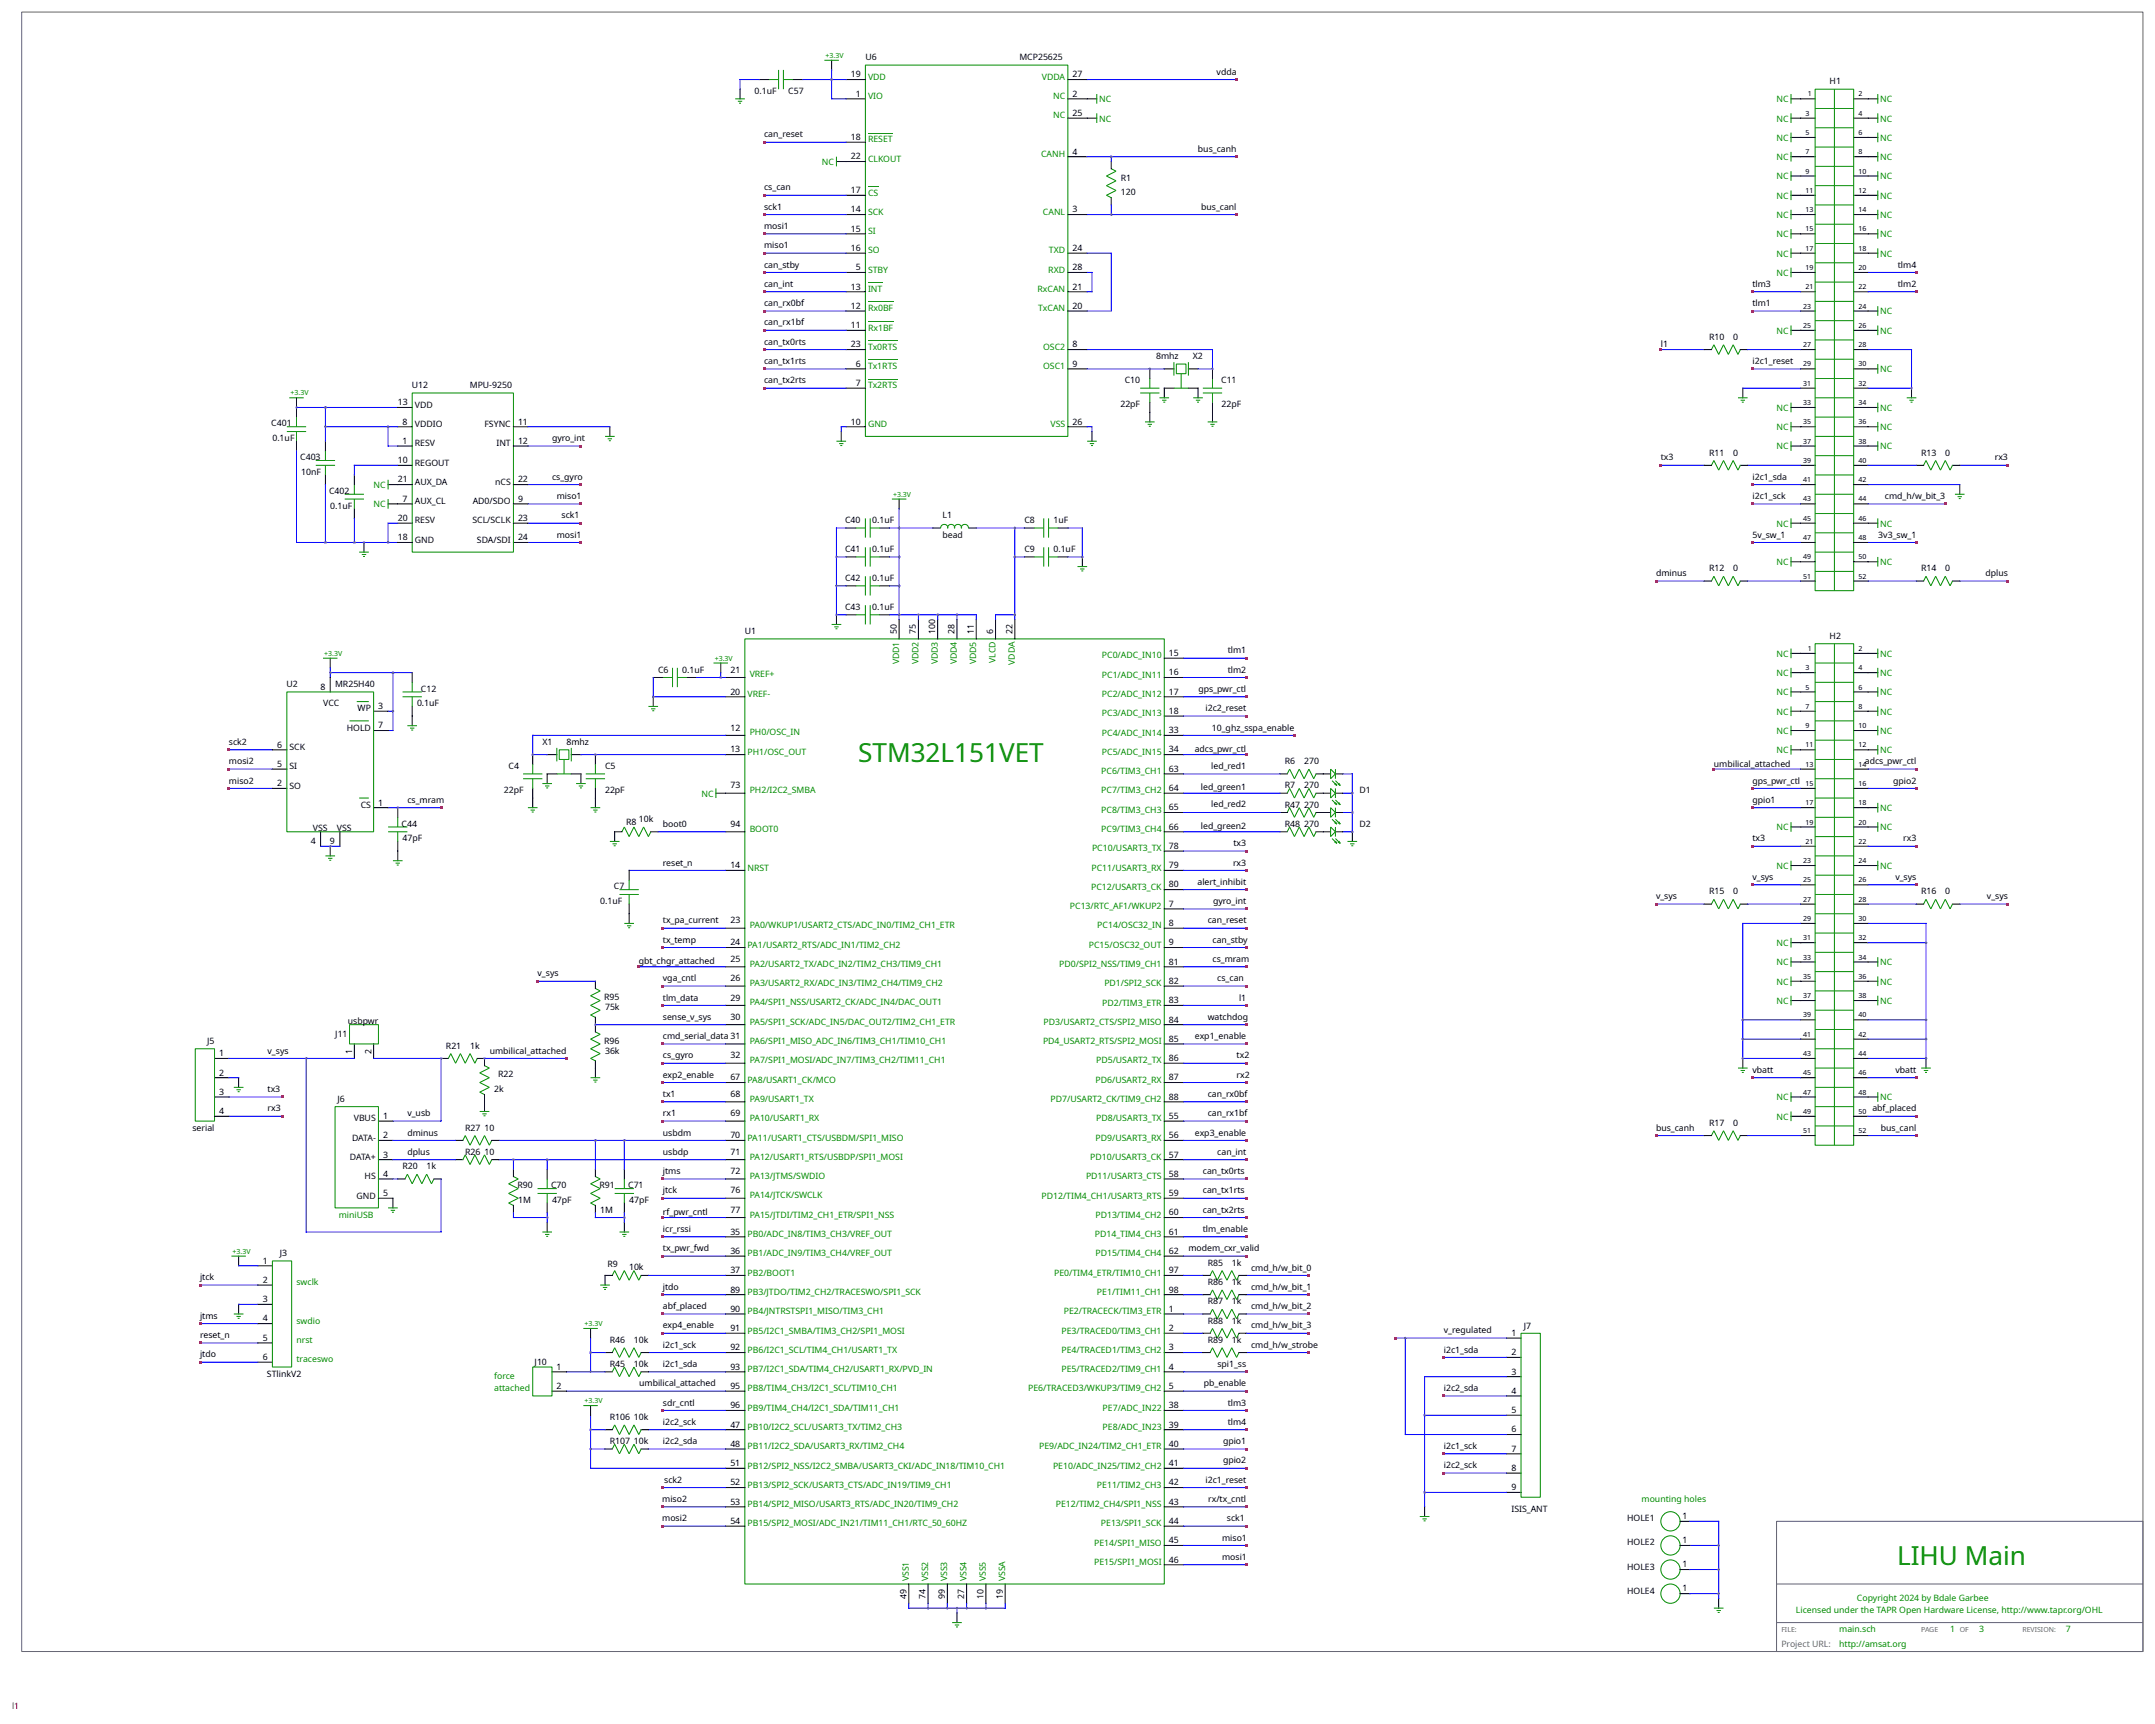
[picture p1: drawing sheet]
<svg xmlns="http://www.w3.org/2000/svg" width="1135mm" height="908mm" viewBox="0 0 1135 908" stroke-linecap="round" stroke-linejoin="round" font-family="sans-serif">
<defs><g id="words">
<g font-size="13.8" fill="#008b00">
<text x="452" y="401">STM32L151VET</text>
<text x="999" y="824">LIHU Main</text>
</g>
<g font-size="4.6">
<text x="456" y="32">U6</text>
<text x="537" y="32">MCP25625</text>
<text x="448" y="41">19</text>
<text x="565" y="41">27</text>
<text x="641" y="39">vdda</text>
<text x="964" y="44">H1</text>
<text x="398" y="50">0.1uF</text>
<text x="415" y="50">C57</text>
<text x="451" y="51">1</text>
<text x="565" y="51">2</text>
<text x="565" y="61">25</text>
<text x="403" y="72">can_reset</text>
<text x="448" y="74">18</text>
<text x="448" y="84">22</text>
<text x="565" y="81">4</text>
<text x="631" y="80">bus_canh</text>
<text x="591" y="95">R1</text>
<text x="403" y="100">cs_can</text>
<text x="448" y="102">17</text>
<text x="591" y="103">120</text>
<text x="403" y="110">sck1</text>
<text x="448" y="112">14</text>
<text x="565" y="112">3</text>
<text x="633" y="110">bus_canl</text>
<text x="403" y="121">mosi1</text>
<text x="448" y="122">15</text>
<text x="403" y="131">miso1</text>
<text x="448" y="132">16</text>
<text x="565" y="132">24</text>
<text x="403" y="141">can_stby</text>
<text x="451" y="142">5</text>
<text x="565" y="142">28</text>
<text x="1000" y="141">tlm4</text>
<text x="403" y="151">can_int</text>
<text x="448" y="153">13</text>
<text x="565" y="153">21</text>
<text x="923" y="151">tlm3</text>
<text x="1000" y="151">tlm2</text>
<text x="403" y="161">can_rx0bf</text>
<text x="923" y="161">tlm1</text>
<text x="448" y="163">12</text>
<text x="565" y="163">20</text>
<text x="403" y="171">can_rx1bf</text>
<text x="448" y="173">11</text>
<text x="900" y="179">R10</text>
<text x="913" y="179">0</text>
<text x="403" y="182">can_tx0rts</text>
<text x="448" y="183">23</text>
<text x="565" y="183">8</text>
<text x="875" y="183">l1</text>
<text x="403" y="192">can_tx1rts</text>
<text x="609" y="189">8mhz</text>
<text x="628" y="189">X2</text>
<text x="923" y="192">i2c1_reset</text>
<text x="451" y="193">6</text>
<text x="565" y="193">9</text>
<text x="403" y="202">can_tx2rts</text>
<text x="451" y="203">7</text>
<text x="593" y="202">C10</text>
<text x="643" y="202">C11</text>
<text x="217" y="205">U12</text>
<text x="248" y="205">MPU-9250</text>
<text x="210" y="213">13</text>
<text x="219" y="215">VDD</text>
<text x="590" y="215">22pF</text>
<text x="644" y="215">22pF</text>
<text x="143" y="225">C401</text>
<text x="212" y="224">8</text>
<text x="219" y="225">VDDIO</text>
<text x="255" y="225">FSYNC</text>
<text x="273" y="224">11</text>
<text x="448" y="224">10</text>
<text x="565" y="224">26</text>
<text x="144" y="232">0.1uF</text>
<text x="212" y="234">1</text>
<text x="273" y="234">12</text>
<text x="291" y="232">gyro_int</text>
<text x="219" y="235">RESV</text>
<text x="262" y="235">INT</text>
<text x="158" y="242">C403</text>
<text x="210" y="244">10</text>
<text x="219" y="245">REGOUT</text>
<text x="875" y="243">tx3</text>
<text x="900" y="240">R11</text>
<text x="913" y="240">0</text>
<text x="1012" y="240">R13</text>
<text x="1025" y="240">0</text>
<text x="1051" y="243">rx3</text>
<text x="159" y="250">10nF</text>
<text x="210" y="254">21</text>
<text x="219" y="255">AUX_DA</text>
<text x="261" y="255">nCS</text>
<text x="273" y="254">22</text>
<text x="291" y="253">cs_gyro</text>
<text x="923" y="253">i2c1_sda</text>
<text x="173" y="260">C402</text>
<text x="293" y="263">miso1</text>
<text x="923" y="263">i2c1_sck</text>
<text x="993" y="263">cmd_h/w_bit_3</text>
<text x="174" y="268">0.1uF</text>
<text x="212" y="264">7</text>
<text x="219" y="266">AUX_CL</text>
<text x="249" y="266">AD0/SDO</text>
<text x="273" y="264">9</text>
<text x="210" y="274">20</text>
<text x="219" y="276">RESV</text>
<text x="249" y="276">SCL/SCLK</text>
<text x="273" y="274">23</text>
<text x="296" y="273">sck1</text>
<text x="445" y="275">C40</text>
<text x="459" y="275">0.1uF</text>
<text x="497" y="273">L1</text>
<text x="540" y="276">C8</text>
<text x="555" y="276">1uF</text>
<text x="210" y="285">18</text>
<text x="219" y="286">GND</text>
<text x="251" y="286">SDA/SDI</text>
<text x="273" y="285">24</text>
<text x="293" y="283">mosi1</text>
<text x="497" y="283">bead</text>
<text x="923" y="283">5v_sw_1</text>
<text x="990" y="283">3v3_sw_1</text>
<text x="445" y="291">C41</text>
<text x="459" y="291">0.1uF</text>
<text x="540" y="291">C9</text>
<text x="555" y="291">0.1uF</text>
<text x="445" y="306">C42</text>
<text x="459" y="306">0.1uF</text>
<text x="872" y="304">dminus</text>
<text x="900" y="301">R12</text>
<text x="913" y="301">0</text>
<text x="1012" y="301">R14</text>
<text x="1025" y="301">0</text>
<text x="1046" y="304">dplus</text>
<text x="445" y="321">C43</text>
<text x="459" y="321">0.1uF</text>
<text x="392" y="334">U1</text>
<text x="472" y="334" transform="rotate(-90 472 334)">50</text>
<text x="483" y="334" transform="rotate(-90 483 334)">75</text>
<text x="493" y="334" transform="rotate(-90 493 334)">100</text>
<text x="503" y="334" transform="rotate(-90 503 334)">28</text>
<text x="513" y="334" transform="rotate(-90 513 334)">11</text>
<text x="523" y="334" transform="rotate(-90 523 334)">6</text>
<text x="533" y="334" transform="rotate(-90 533 334)">22</text>
<text x="964" y="337">H2</text>
<text x="616" y="346">15</text>
<text x="647" y="344">tlm1</text>
<text x="347" y="354">C6</text>
<text x="359" y="354">0.1uF</text>
<text x="385" y="354">21</text>
<text x="616" y="356">16</text>
<text x="647" y="354">tlm2</text>
<text x="151" y="362">U2</text>
<text x="169" y="363">8</text>
<text x="177" y="362">MR25H40</text>
<text x="222" y="364">C12</text>
<text x="385" y="366">20</text>
<text x="616" y="366">17</text>
<text x="631" y="364">gps_pwr_ctl</text>
<text x="170" y="372">VCC</text>
<text x="188" y="375">WP</text>
<text x="199" y="374">3</text>
<text x="220" y="372">0.1uF</text>
<text x="616" y="376">18</text>
<text x="635" y="375">i2c2_reset</text>
<text x="199" y="384">7</text>
<text x="183" y="385">HOLD</text>
<text x="385" y="385">12</text>
<text x="616" y="386">33</text>
<text x="638" y="385">10_ghz_sspa_enable</text>
<text x="121" y="392">sck2</text>
<text x="146" y="394">6</text>
<text x="153" y="395">SCK</text>
<text x="286" y="392">X1</text>
<text x="298" y="392">8mhz</text>
<text x="385" y="396">13</text>
<text x="616" y="396">34</text>
<text x="629" y="396">adcs_pwr_ctl</text>
<text x="121" y="403">mosi2</text>
<text x="146" y="404">5</text>
<text x="153" y="405">SI</text>
<text x="268" y="405">C4</text>
<text x="319" y="405">C5</text>
<text x="616" y="407">63</text>
<text x="638" y="405">led_red1</text>
<text x="677" y="403">R6</text>
<text x="687" y="403">270</text>
<text x="903" y="404">umbilical_attached</text>
<text x="983" y="403">adcs_pwr_ctl</text>
<text x="121" y="413">miso2</text>
<text x="923" y="413">gps_pwr_ctl</text>
<text x="997" y="413">gpio2</text>
<text x="146" y="414">2</text>
<text x="153" y="415">SO</text>
<text x="265" y="418">22pF</text>
<text x="319" y="418">22pF</text>
<text x="385" y="415">73</text>
<text x="616" y="417">64</text>
<text x="633" y="416">led_green1</text>
<text x="677" y="415">R7</text>
<text x="687" y="415">270</text>
<text x="716" y="418">D1</text>
<text x="190" y="426">CS</text>
<text x="199" y="424">1</text>
<text x="215" y="423">cs_mram</text>
<text x="638" y="425">led_red2</text>
<text x="677" y="425">R47 270</text>
<text x="923" y="423">gpio1</text>
<text x="616" y="427">65</text>
<text x="165" y="438">VSS</text>
<text x="178" y="438">VSS</text>
<text x="212" y="435">C44</text>
<text x="330" y="435">R8</text>
<text x="337" y="433">10k</text>
<text x="349" y="436">boot0</text>
<text x="385" y="436">94</text>
<text x="616" y="437">66</text>
<text x="633" y="437">led_green2</text>
<text x="677" y="436">R48 270</text>
<text x="716" y="435">D2</text>
<text x="212" y="443">47pF</text>
<text x="923" y="443">tx3</text>
<text x="1003" y="443">rx3</text>
<text x="164" y="444">4</text>
<text x="174" y="444">9</text>
<text x="616" y="447">78</text>
<text x="650" y="446">tx3</text>
<text x="349" y="456">reset_n</text>
<text x="650" y="456">rx3</text>
<text x="385" y="457">14</text>
<text x="616" y="457">79</text>
<text x="616" y="467">80</text>
<text x="631" y="466">alert_inhibit</text>
<text x="923" y="464">v_sys</text>
<text x="999" y="464">v_sys</text>
<text x="323" y="468">C7</text>
<text x="872" y="474">v_sys</text>
<text x="900" y="471">R15</text>
<text x="913" y="471">0</text>
<text x="1012" y="471">R16</text>
<text x="1025" y="471">0</text>
<text x="1047" y="474">v_sys</text>
<text x="316" y="476">0.1uF</text>
<text x="616" y="478">7</text>
<text x="639" y="476">gyro_int</text>
<text x="349" y="486">tx_pa_current</text>
<text x="385" y="486">23</text>
<text x="616" y="488">8</text>
<text x="636" y="486">can_reset</text>
<text x="349" y="497">tx_temp</text>
<text x="385" y="498">24</text>
<text x="616" y="498">9</text>
<text x="639" y="497">can_stby</text>
<text x="337" y="508">gbt_chgr_attached</text>
<text x="385" y="507">25</text>
<text x="616" y="508">81</text>
<text x="639" y="507">cs_mram</text>
<text x="283" y="514">v_sys</text>
<text x="349" y="517">vga_cntl</text>
<text x="385" y="517">26</text>
<text x="616" y="518">82</text>
<text x="641" y="517">cs_can</text>
<text x="318" y="527">R95</text>
<text x="349" y="527">tlm_data</text>
<text x="385" y="527">29</text>
<text x="653" y="527">l1</text>
<text x="319" y="532">75k</text>
<text x="616" y="528">83</text>
<text x="183" y="540">usbpwr</text>
<text x="349" y="537">sense_v_sys</text>
<text x="385" y="537">30</text>
<text x="616" y="539">84</text>
<text x="636" y="537">watchdog</text>
<text x="109" y="550">J5</text>
<text x="177" y="546">J11</text>
<text x="318" y="550">R96</text>
<text x="349" y="547">cmd_serial_data 31</text>
<text x="616" y="549">85</text>
<text x="630" y="547">exp1_enable</text>
<text x="115" y="556">1</text>
<text x="141" y="555">v_sys</text>
<text x="186" y="555" transform="rotate(-90 186 555)">1</text>
<text x="196" y="555" transform="rotate(-90 196 555)">2</text>
<text x="235" y="552">R21</text>
<text x="248" y="552">1k</text>
<text x="258" y="555">umbilical_attached</text>
<text x="319" y="555">36k</text>
<text x="349" y="558">cs_gyro</text>
<text x="385" y="558">32</text>
<text x="652" y="558">tx2</text>
<text x="616" y="559">86</text>
<text x="115" y="567">2</text>
<text x="262" y="568">R22</text>
<text x="349" y="568">exp2_enable</text>
<text x="385" y="569">67</text>
<text x="616" y="569">87</text>
<text x="652" y="568">rx2</text>
<text x="923" y="565">vbatt</text>
<text x="999" y="565">vbatt</text>
<text x="141" y="575">tx3</text>
<text x="260" y="575">2k</text>
<text x="115" y="577">3</text>
<text x="178" y="580">J6</text>
<text x="349" y="578">tx1</text>
<text x="385" y="578">68</text>
<text x="616" y="579">88</text>
<text x="636" y="578">can_rx0bf</text>
<text x="115" y="587">4</text>
<text x="141" y="585">rx3</text>
<text x="986" y="585">abf_placed</text>
<text x="186" y="591">VBUS</text>
<text x="202" y="589">1</text>
<text x="215" y="588">v_usb</text>
<text x="349" y="588">rx1</text>
<text x="385" y="588">69</text>
<text x="616" y="589">55</text>
<text x="636" y="588">can_rx1bf</text>
<text x="900" y="593">R17</text>
<text x="913" y="593">0</text>
<text x="101" y="596">serial</text>
<text x="202" y="600">2</text>
<text x="215" y="598">dminus</text>
<text x="245" y="596">R27 10</text>
<text x="349" y="598">usbdm</text>
<text x="385" y="600">70</text>
<text x="616" y="600">56</text>
<text x="630" y="598">exp3_enable</text>
<text x="872" y="596">bus_canh</text>
<text x="991" y="596">bus_canl</text>
<text x="185" y="601">DATA-</text>
<text x="184" y="611">DATA+</text>
<text x="202" y="610">3</text>
<text x="215" y="608">dplus</text>
<text x="245" y="608">R26 10</text>
<text x="349" y="608">usbdp</text>
<text x="385" y="608">71</text>
<text x="616" y="610">57</text>
<text x="641" y="608">can_int</text>
<text x="212" y="616">R20</text>
<text x="225" y="616">1k</text>
<text x="192" y="621">HS</text>
<text x="202" y="620">4</text>
<text x="349" y="618">jtms</text>
<text x="385" y="618">72</text>
<text x="616" y="620">58</text>
<text x="634" y="618">can_tx0rts</text>
<text x="273" y="626">R90</text>
<text x="290" y="626">C70</text>
<text x="316" y="626">R91</text>
<text x="331" y="626">C71</text>
<text x="349" y="629">jtck</text>
<text x="385" y="629">76</text>
<text x="634" y="629">can_tx1rts</text>
<text x="188" y="631">GND</text>
<text x="202" y="630">5</text>
<text x="273" y="634">1M</text>
<text x="291" y="634">47pF</text>
<text x="331" y="634">47pF</text>
<text x="616" y="630">59</text>
<text x="316" y="639">1M</text>
<text x="349" y="640">rf_pwr_cntl</text>
<text x="385" y="639">77</text>
<text x="616" y="640">60</text>
<text x="634" y="639">can_tx2rts</text>
<text x="349" y="649">icr_rssi</text>
<text x="385" y="650">35</text>
<text x="616" y="650">61</text>
<text x="634" y="649">tlm_enable</text>
<text x="349" y="659">tx_pwr_fwd</text>
<text x="626" y="659">modem_cxr_valid</text>
<text x="138" y="666">1</text>
<text x="147" y="662">J3</text>
<text x="385" y="661">36</text>
<text x="616" y="661">62</text>
<text x="320" y="667">R9</text>
<text x="331" y="669">10k</text>
<text x="385" y="671">37</text>
<text x="616" y="671">97</text>
<text x="636" y="667">R85</text>
<text x="649" y="667">1k</text>
<text x="659" y="669">cmd_h/w_bit_0</text>
<text x="105" y="674">jtck</text>
<text x="138" y="676">2</text>
<text x="636" y="677">R86</text>
<text x="649" y="677">1k</text>
<text x="349" y="679">jtdo</text>
<text x="385" y="681">89</text>
<text x="616" y="681">98</text>
<text x="659" y="679">cmd_h/w_bit_1</text>
<text x="138" y="686">3</text>
<text x="349" y="690">abf_placed</text>
<text x="636" y="687">R87</text>
<text x="649" y="687">1k</text>
<text x="659" y="690">cmd_h/w_bit_2</text>
<text x="105" y="695">jtms</text>
<text x="385" y="691">90</text>
<text x="616" y="691">1</text>
<text x="138" y="696">4</text>
<text x="349" y="700">exp4_enable</text>
<text x="385" y="701">91</text>
<text x="616" y="701">2</text>
<text x="636" y="697">R88</text>
<text x="649" y="697">1k</text>
<text x="659" y="700">cmd_h/w_bit_3</text>
<text x="803" y="700">J7</text>
<text x="105" y="705">reset_n</text>
<text x="138" y="706">5</text>
<text x="321" y="707">R46</text>
<text x="334" y="707">10k</text>
<text x="636" y="707">R89</text>
<text x="649" y="707">1k</text>
<text x="761" y="702">v_regulated</text>
<text x="796" y="704">1</text>
<text x="349" y="710">i2c1_sck</text>
<text x="385" y="711">92</text>
<text x="616" y="711">3</text>
<text x="659" y="710">cmd_h/w_strobe</text>
<text x="761" y="712">i2c1_sda</text>
<text x="796" y="714">2</text>
<text x="105" y="715">jtdo</text>
<text x="138" y="716">6</text>
<text x="282" y="719">J10</text>
<text x="141" y="725">STlinkV2</text>
<text x="293" y="721">1</text>
<text x="321" y="720">R45</text>
<text x="334" y="720">10k</text>
<text x="349" y="720">i2c1_sda</text>
<text x="385" y="721">93</text>
<text x="616" y="721">4</text>
<text x="641" y="720">spi1_ss</text>
<text x="796" y="724">3</text>
<text x="293" y="732">2</text>
<text x="337" y="730">umbilical_attached</text>
<text x="385" y="732">95</text>
<text x="616" y="732">5</text>
<text x="634" y="730">pb_enable</text>
<text x="761" y="733">i2c2_sda</text>
<text x="796" y="734">4</text>
<text x="349" y="740">sdr_cntl</text>
<text x="385" y="742">96</text>
<text x="616" y="742">38</text>
<text x="647" y="740">tlm3</text>
<text x="321" y="748">R106 10k</text>
<text x="796" y="744">5</text>
<text x="349" y="751">i2c2_sck</text>
<text x="385" y="752">47</text>
<text x="616" y="752">39</text>
<text x="647" y="751">tlm4</text>
<text x="796" y="755">6</text>
<text x="321" y="761">R107 10k</text>
<text x="349" y="761">i2c2_sda</text>
<text x="644" y="761">gpio1</text>
<text x="385" y="762">48</text>
<text x="616" y="762">40</text>
<text x="761" y="763">i2c1_sck</text>
<text x="796" y="765">7</text>
<text x="385" y="772">51</text>
<text x="616" y="772">41</text>
<text x="644" y="771">gpio2</text>
<text x="761" y="773">i2c2_sck</text>
<text x="796" y="775">8</text>
<text x="350" y="781">sck2</text>
<text x="385" y="782">52</text>
<text x="616" y="782">42</text>
<text x="635" y="781">i2c1_reset</text>
<text x="796" y="785">9</text>
<text x="349" y="791">miso2</text>
<text x="637" y="791">rx/tx_cntl</text>
<text x="385" y="793">53</text>
<text x="616" y="793">43</text>
<text x="796" y="796">ISIS_ANT</text>
<text x="349" y="801">mosi2</text>
<text x="385" y="803">54</text>
<text x="616" y="803">44</text>
<text x="646" y="801">sck1</text>
<text x="857" y="801">HOLE1</text>
<text x="886" y="800">1</text>
<text x="616" y="813">45</text>
<text x="644" y="812">miso1</text>
<text x="857" y="814">HOLE2</text>
<text x="886" y="813">1</text>
<text x="644" y="822">mosi1</text>
<text x="616" y="823">46</text>
<text x="857" y="827">HOLE3</text>
<text x="886" y="825">1</text>
<text x="857" y="839">HOLE4</text>
<text x="886" y="838">1</text>
<text x="478" y="842" transform="rotate(-90 478 842)">49</text>
<text x="488" y="842" transform="rotate(-90 488 842)">74</text>
<text x="498" y="842" transform="rotate(-90 498 842)">99</text>
<text x="508" y="842" transform="rotate(-90 508 842)">27</text>
<text x="518" y="842" transform="rotate(-90 518 842)">10</text>
<text x="528" y="842" transform="rotate(-90 528 842)">19</text>
</g>
<g font-size="4.6" fill="#008b00">
<text x="457" y="42">VDD</text>
<text x="549" y="42">VDDA</text>
<text x="457" y="52">VIO</text>
<text x="555" y="52">NC</text>
<text x="579" y="54">NC</text>
<text x="936" y="54">NC</text>
<text x="991" y="54">NC</text>
<text x="555" y="62">NC</text>
<text x="579" y="64">NC</text>
<text x="936" y="64">NC</text>
<text x="991" y="64">NC</text>
<text x="457" y="75">RESET</text>
<text x="936" y="74">NC</text>
<text x="991" y="74">NC</text>
<text x="549" y="83">CANH</text>
<text x="433" y="87">NC</text>
<text x="457" y="85">CLKOUT</text>
<text x="936" y="84">NC</text>
<text x="991" y="84">NC</text>
<text x="936" y="94">NC</text>
<text x="991" y="94">NC</text>
<text x="457" y="103">CS</text>
<text x="936" y="105">NC</text>
<text x="991" y="105">NC</text>
<text x="457" y="113">SCK</text>
<text x="550" y="113">CANL</text>
<text x="936" y="115">NC</text>
<text x="991" y="115">NC</text>
<text x="457" y="123">SI</text>
<text x="936" y="125">NC</text>
<text x="991" y="125">NC</text>
<text x="457" y="133">SO</text>
<text x="553" y="133">TXD</text>
<text x="936" y="135">NC</text>
<text x="991" y="135">NC</text>
<text x="457" y="144">STBY</text>
<text x="552" y="144">RXD</text>
<text x="936" y="145">NC</text>
<text x="457" y="154">INT</text>
<text x="547" y="154">RxCAN</text>
<text x="457" y="164">Rx0BF</text>
<text x="547" y="164">TxCAN</text>
<text x="991" y="166">NC</text>
<text x="457" y="174">Rx1BF</text>
<text x="936" y="176">NC</text>
<text x="991" y="176">NC</text>
<text x="457" y="184">Tx0RTS</text>
<text x="550" y="184">OSC2</text>
<text x="457" y="194">Tx1RTS</text>
<text x="550" y="194">OSC1</text>
<text x="991" y="196">NC</text>
<text x="457" y="205">Tx2RTS</text>
<text x="936" y="216">NC</text>
<text x="991" y="216">NC</text>
<text x="457" y="225">GND</text>
<text x="553" y="225">VSS</text>
<text x="936" y="227">NC</text>
<text x="991" y="227">NC</text>
<text x="936" y="237">NC</text>
<text x="991" y="237">NC</text>
<text x="197" y="257">NC</text>
<text x="197" y="267">NC</text>
<text x="936" y="277">NC</text>
<text x="991" y="277">NC</text>
<text x="936" y="298">NC</text>
<text x="991" y="298">NC</text>
<text x="581" y="347">PC0/ADC_IN10</text>
<text x="936" y="346">NC</text>
<text x="991" y="346">NC</text>
<text x="474" y="350" transform="rotate(-90 474 350)">VDD1</text>
<text x="484" y="350" transform="rotate(-90 484 350)">VDD2</text>
<text x="494" y="350" transform="rotate(-90 494 350)">VDD3</text>
<text x="504" y="350" transform="rotate(-90 504 350)">VDD4</text>
<text x="514" y="350" transform="rotate(-90 514 350)">VDD5</text>
<text x="525" y="349" transform="rotate(-90 525 349)">VLCD</text>
<text x="535" y="350" transform="rotate(-90 535 350)">VDDA</text>
<text x="395" y="357">VREF+</text>
<text x="581" y="357">PC1/ADC_IN11</text>
<text x="936" y="356">NC</text>
<text x="991" y="356">NC</text>
<text x="394" y="367">VREF-</text>
<text x="581" y="367">PC2/ADC_IN12</text>
<text x="936" y="366">NC</text>
<text x="991" y="366">NC</text>
<text x="581" y="377">PC3/ADC_IN13</text>
<text x="936" y="376">NC</text>
<text x="991" y="376">NC</text>
<text x="395" y="387">PH0/OSC_IN</text>
<text x="581" y="387">PC4/ADC_IN14</text>
<text x="936" y="387">NC</text>
<text x="991" y="387">NC</text>
<text x="394" y="398">PH1/OSC_OUT</text>
<text x="581" y="398">PC5/ADC_IN15</text>
<text x="936" y="397">NC</text>
<text x="991" y="397">NC</text>
<text x="580" y="408">PC6/TIM3_CH1</text>
<text x="370" y="420">NC</text>
<text x="395" y="418">PH2/I2C2_SMBA</text>
<text x="580" y="418">PC7/TIM3_CH2</text>
<text x="580" y="428">PC8/TIM3_CH3</text>
<text x="991" y="427">NC</text>
<text x="936" y="437">NC</text>
<text x="991" y="437">NC</text>
<text x="395" y="438">BOOT0</text>
<text x="580" y="438">PC9/TIM3_CH4</text>
<text x="575" y="448">PC10/USART3_TX</text>
<text x="394" y="459">NRST</text>
<text x="575" y="459">PC11/USART3_RX</text>
<text x="936" y="458">NC</text>
<text x="991" y="458">NC</text>
<text x="575" y="469">PC12/USART3_CK</text>
<text x="564" y="479">PC13/RTC_AF1/WKUP2</text>
<text x="395" y="489">PA0/WKUP1/USART2_CTS/ADC_IN0/TIM2_CH1_ETR</text>
<text x="578" y="489">PC14/OSC32_IN</text>
<text x="394" y="499">PA1/USART2_RTS/ADC_IN1/TIM2_CH2</text>
<text x="574" y="499">PC15/OSC32_OUT</text>
<text x="936" y="498">NC</text>
<text x="395" y="509">PA2/USART2_TX/ADC_IN2/TIM2_CH3/TIM9_CH1</text>
<text x="558" y="509">PD0/SPI2_NSS/TIM9_CH1</text>
<text x="936" y="509">NC</text>
<text x="991" y="509">NC</text>
<text x="395" y="519">PA3/USART2_RX/ADC_IN3/TIM2_CH4/TIM9_CH2</text>
<text x="582" y="520">PD1/SPI2_SCK</text>
<text x="936" y="519">NC</text>
<text x="991" y="519">NC</text>
<text x="395" y="530">PA4/SPI1_NSS/USART2_CK/ADC_IN4/DAC_OUT1</text>
<text x="581" y="530">PD2/TIM3_ETR</text>
<text x="936" y="529">NC</text>
<text x="991" y="529">NC</text>
<text x="395" y="540">PA5/SPI1_SCK/ADC_IN5/DAC_OUT2/TIM2_CH1_ETR</text>
<text x="550" y="540">PD3/USART2_CTS/SPI2_MISO</text>
<text x="395" y="550">PA6/SPI1_MISO_ADC_IN6/TIM3_CH1/TIM10_CH1</text>
<text x="550" y="550">PD4_USART2_RTS/SPI2_MOSI</text>
<text x="395" y="560">PA7/SPI1_MOSI/ADC_IN7/TIM3_CH2/TIM11_CH1</text>
<text x="578" y="560">PD5/USART2_TX</text>
<text x="394" y="570">PA8/USART1_CK/MCO</text>
<text x="577" y="570">PD6/USART2_RX</text>
<text x="395" y="580">PA9/USART1_TX</text>
<text x="553" y="581">PD7/USART2_CK/TIM9_CH2</text>
<text x="936" y="580">NC</text>
<text x="991" y="580">NC</text>
<text x="395" y="591">PA10/USART1_RX</text>
<text x="578" y="591">PD8/USART3_TX</text>
<text x="936" y="590">NC</text>
<text x="394" y="601">PA11/USART1_CTS/USBDM/SPI1_MISO</text>
<text x="577" y="601">PD9/USART3_RX</text>
<text x="395" y="611">PA12/USART1_RTS/USBDP/SPI1_MOSI</text>
<text x="574" y="611">PD10/USART3_CK</text>
<text x="395" y="621">PA13/JTMS/SWDIO</text>
<text x="572" y="621">PD11/USART3_CTS</text>
<text x="395" y="631">PA14/JTCK/SWCLK</text>
<text x="549" y="631">PD12/TIM4_CH1/USART3_RTS</text>
<text x="178" y="641">miniUSB</text>
<text x="395" y="641">PA15/JTDI/TIM2_CH1_ETR/SPI1_NSS</text>
<text x="577" y="641">PD13/TIM4_CH2</text>
<text x="394" y="652">PB0/ADC_IN8/TIM3_CH3/VREF_OUT</text>
<text x="577" y="652">PD14_TIM4_CH3</text>
<text x="394" y="662">PB1/ADC_IN9/TIM3_CH4/VREF_OUT</text>
<text x="577" y="662">PD15/TIM4_CH4</text>
<text x="394" y="672">PB2/BOOT1</text>
<text x="555" y="672">PE0/TIM4_ETR/TIM10_CH1</text>
<text x="156" y="677">swclk</text>
<text x="394" y="682">PB3/JTDO/TIM2_CH2/TRACESWO/SPI1_SCK</text>
<text x="578" y="682">PE1/TIM11_CH1</text>
<text x="394" y="692">PB4/JNTRSTSPI1_MISO/TIM3_CH1</text>
<text x="560" y="692">PE2/TRACECK/TIM3_ETR</text>
<text x="156" y="697">swdio</text>
<text x="156" y="707">nrst</text>
<text x="394" y="702">PB5/I2C1_SMBA/TIM3_CH2/SPI1_MOSI</text>
<text x="559" y="702">PE3/TRACED0/TIM3_CH1</text>
<text x="394" y="713">PB6/I2C1_SCL/TIM4_CH1/USART1_TX</text>
<text x="559" y="713">PE4/TRACED1/TIM3_CH2</text>
<text x="156" y="718">traceswo</text>
<text x="394" y="723">PB7/I2C1_SDA/TIM4_CH2/USART1_RX/PVD_IN</text>
<text x="559" y="723">PE5/TRACED2/TIM9_CH1</text>
<text x="260" y="727">force</text>
<text x="260" y="733">attached</text>
<text x="394" y="733">PB8/TIM4_CH3/I2C1_SCL/TIM10_CH1</text>
<text x="542" y="733">PE6/TRACED3/WKUP3/TIM9_CH2</text>
<text x="394" y="743">PB9/TIM4_CH4/I2C1_SDA/TIM11_CH1</text>
<text x="581" y="743">PE7/ADC_IN22</text>
<text x="394" y="753">PB10/I2C2_SCL/USART3_TX/TIM2_CH3</text>
<text x="581" y="753">PE8/ADC_IN23</text>
<text x="394" y="763">PB11/I2C2_SDA/USART3_RX/TIM2_CH4</text>
<text x="547" y="763">PE9/ADC_IN24/TIM2_CH1_ETR</text>
<text x="394" y="774">PB12/SPI2_NSS/I2C2_SMBA/USART3_CKI/ADC_IN18/TIM10_CH1</text>
<text x="555" y="774">PE10/ADC_IN25/TIM2_CH2</text>
<text x="394" y="784">PB13/SPI2_SCK/USART3_CTS/ADC_IN19/TIM9_CH1</text>
<text x="578" y="784">PE11/TIM2_CH3</text>
<text x="865" y="791">mounting holes</text>
<text x="394" y="794">PB14/SPI2_MISO/USART3_RTS/ADC_IN20/TIM9_CH2</text>
<text x="556" y="794">PE12/TIM2_CH4/SPI1_NSS</text>
<text x="394" y="804">PB15/SPI2_MOSI/ADC_IN21/TIM11_CH1/RTC_50_60HZ</text>
<text x="580" y="804">PE13/SPI1_SCK</text>
<text x="576" y="814">PE14/SPI1_MISO</text>
<text x="576" y="824">PE15/SPI1_MOSI</text>
<text x="479" y="833" transform="rotate(-90 479 833)">VSS1</text>
<text x="489" y="833" transform="rotate(-90 489 833)">VSS2</text>
<text x="499" y="833" transform="rotate(-90 499 833)">VSS3</text>
<text x="509" y="833" transform="rotate(-90 509 833)">VSS4</text>
<text x="519" y="833" transform="rotate(-90 519 833)">VSS5</text>
<text x="530" y="833" transform="rotate(-90 530 833)">VSSA</text>
<text x="978" y="843">Copyright 2024 by Bdale Garbee</text>
<text x="946" y="850">Licensed under the TAPR Open Hardware License, http://www.tapr.org/OHL</text>
<text x="969" y="860">main.sch</text>
<text x="1027" y="860">1</text>
<text x="1043" y="860">3</text>
<text x="1088" y="860">7</text>
<text x="969" y="867">http://amsat.org</text>
</g>
<text font-size="4.6" fill="#666" x="939" y="867">Project URL:</text>
<text font-size="4.6" fill="#f00" x="6" y="900">l1</text>
<g font-size="3.7" fill="#008b00">
<text x="435" y="30">+3.3V</text>
<text x="153" y="208">+3.3V</text>
<text x="471" y="262">+3.3V</text>
<text x="171" y="345">+3.3V</text>
<text x="377" y="348">+3.3V</text>
<text x="123" y="660">+3.3V</text>
<text x="308" y="698">+3.3V</text>
<text x="308" y="739">+3.3V</text>
</g>
<g font-size="3.7">
<text x="952" y="51">1</text>
<text x="979" y="51">2</text>
<text x="951" y="61">3</text>
<text x="979" y="61">4</text>
<text x="951" y="71">5</text>
<text x="979" y="71">6</text>
<text x="951" y="81">7</text>
<text x="979" y="81">8</text>
<text x="951" y="91">9</text>
<text x="979" y="91">10</text>
<text x="951" y="102">11</text>
<text x="979" y="102">12</text>
<text x="951" y="112">13</text>
<text x="979" y="112">14</text>
<text x="951" y="122">15</text>
<text x="979" y="122">16</text>
<text x="951" y="132">17</text>
<text x="979" y="132">18</text>
<text x="951" y="142">19</text>
<text x="979" y="142">20</text>
<text x="951" y="152">21</text>
<text x="979" y="152">22</text>
<text x="950" y="163">23</text>
<text x="979" y="163">24</text>
<text x="950" y="173">25</text>
<text x="979" y="173">26</text>
<text x="950" y="183">27</text>
<text x="979" y="183">28</text>
<text x="950" y="193">29</text>
<text x="979" y="193">30</text>
<text x="950" y="203">31</text>
<text x="979" y="203">32</text>
<text x="950" y="213">33</text>
<text x="979" y="213">34</text>
<text x="950" y="224">35</text>
<text x="979" y="224">36</text>
<text x="950" y="234">37</text>
<text x="979" y="234">38</text>
<text x="950" y="244">39</text>
<text x="979" y="244">40</text>
<text x="950" y="254">41</text>
<text x="979" y="254">42</text>
<text x="950" y="264">43</text>
<text x="979" y="264">44</text>
<text x="950" y="274">45</text>
<text x="979" y="274">46</text>
<text x="950" y="284">47</text>
<text x="979" y="284">48</text>
<text x="950" y="295">49</text>
<text x="979" y="295">50</text>
<text x="950" y="305">51</text>
<text x="979" y="305">52</text>
<text x="952" y="343">1</text>
<text x="979" y="343">2</text>
<text x="951" y="353">3</text>
<text x="979" y="353">4</text>
<text x="951" y="363">5</text>
<text x="979" y="363">6</text>
<text x="951" y="373">7</text>
<text x="979" y="373">8</text>
<text x="951" y="384">9</text>
<text x="979" y="384">10</text>
<text x="951" y="394">11</text>
<text x="979" y="394">12</text>
<text x="951" y="404">13</text>
<text x="979" y="404">14</text>
<text x="951" y="414">15</text>
<text x="979" y="414">16</text>
<text x="951" y="424">17</text>
<text x="979" y="424">18</text>
<text x="951" y="434">19</text>
<text x="979" y="434">20</text>
<text x="951" y="444">21</text>
<text x="979" y="444">22</text>
<text x="950" y="455">23</text>
<text x="979" y="455">24</text>
<text x="950" y="465">25</text>
<text x="979" y="465">26</text>
<text x="950" y="475">27</text>
<text x="979" y="475">28</text>
<text x="950" y="485">29</text>
<text x="979" y="485">30</text>
<text x="950" y="495">31</text>
<text x="979" y="495">32</text>
<text x="950" y="505">33</text>
<text x="979" y="505">34</text>
<text x="950" y="516">35</text>
<text x="979" y="516">36</text>
<text x="950" y="526">37</text>
<text x="979" y="526">38</text>
<text x="950" y="536">39</text>
<text x="979" y="536">40</text>
<text x="950" y="546">41</text>
<text x="979" y="546">42</text>
<text x="950" y="556">43</text>
<text x="979" y="556">44</text>
<text x="950" y="566">45</text>
<text x="979" y="566">46</text>
<text x="950" y="577">47</text>
<text x="979" y="577">48</text>
<text x="950" y="587">49</text>
<text x="979" y="587">50</text>
<text x="950" y="597">51</text>
<text x="979" y="597">52</text>
</g>
<g font-size="3.7" fill="#666">
<text x="939" y="860">FILE:</text>
<text x="1012" y="860">PAGE</text>
<text x="1033" y="860">OF</text>
<text x="1066" y="860">REVISION:</text>
</g>
</g></defs>
<path d="M11 6h1118v864h-1118zM936 801h193v69h-193zM936 834h193M936 855h193" fill="none" stroke="#666" stroke-width=".53"/>
<g fill="none" stroke="#008b00" stroke-width=".53">
<path d="M410 37v10M413 37v10M434 32h8M456 34h107v196h-107zM387 52h5M389 53h2M389 54h1M405 42h5M413 42h5M578 50v5M578 60v5M944 50v5"/>
<path d="M944 60v5M956 47h21v264h-21zM956 57h21M966 47v264M989 50v5M989 60v5M457 70h13M944 70v5M956 67h21M956 77h21M989 70v5M441 83v5"/>
<path d="M457 98h6M585 89l3 1-5 3 5 2-5 3 5 2-5 3 2 1M944 80v5M944 90v5M956 88h21M956 98h21M989 80v5M989 90v5M944 100v5M944 110v6M956 118h21M956 108h21"/>
<path d="M989 100v5M989 110v6M944 121v5M944 131v5M956 128h21M956 138h21M989 121v5M989 131v5M457 149h8M457 159h14M944 141v5M956 159h21"/>
<path d="M956 149h21M457 179h16M457 169h14M944 171v6M956 169h21M956 179h21M989 161v5M989 171v6M457 190h16M457 200h16M606 199v5M618 191v7"/>
<path d="M620 192h5v5h-5zM622 197v7M626 191v7M639 199v5M902 184l1-2 3 5 2-5 3 5 2-5 3 5 1-3M956 189h21M956 199h21M989 192v5M152 210h8M156 220v5M217 207h54v84h-54zM601 204h10"/>
<path d="M601 207h10M606 207v5M611 210h5M612 211h3M613 212h1M618 204h8M629 210h5M630 211h2M631 212h1M634 204h10M634 207h10M639 207v5"/>
<path d="M916 210h5M917 211h2M918 212h1M944 212v5M956 210h21M956 220h21M989 212v5M1005 210h5M1006 211h2M1007 212h1M151 227h10M151 225h10"/>
<path d="M156 227v5M171 237v6M319 230h5M320 231h2M321 232h1M441 232h5M442 234h2M443 235h1M573 232h5M574 234h2M575 235h1M603 222h5"/>
<path d="M605 224h2M605 225h1M636 222h5M638 224h2M638 225h1M944 222v5M944 232v5M956 230h21M989 222v5M989 232v5M166 245h11M166 243h11"/>
<path d="M171 245v5M187 255v5M204 253v5M902 245l1-2 3 5 2-5 3 5 2-5 3 5 1-3M956 240h21M956 250h21M1013 245l2-2 2 5 3-5 2 5 3-5 2 5 2-3M182 263h10M182 260h10M187 263v5M204 263v5M451 278h5"/>
<path d="M456 273v10M458 278h6M458 273v10M470 263h8M495 278a2 2 0 0 1 2-2 2 2 0 0 1 2 2 1.8 1.8 0 0 1 2-2 1.8 1.8 0 0 1 2 2 1.8 1.8 0 0 1 2-2 1.8 1.8 0 0 1 1 2 2 2 0 0 1 2-2 2 2 0 0 1 3 2M545 278h5M550 273v10M552 273v10M552 278h6M944 273v5M956 260h21M956 271h21"/>
<path d="M989 273v5M1030 260h5M1031 262h3M1032 263h1M189 291h5M191 292h2M191 293h1M451 293h5M456 288v10M458 293h6M458 288v10M545 293h5"/>
<path d="M550 288v10M552 288v10M552 293h6M568 298h5M569 300h2M944 293v5M956 291h21M956 281h21M989 293v5M451 309h5M456 304v10M456 319v10"/>
<path d="M458 304v10M458 319v10M458 309h6M570 301h1M902 306l1-2 3 5 2-5 3 5 2-5 3 5 1-3M956 301h21M1013 306l2-2 2 5 3-5 2 5 3-5 2 5 2-3M392 337h221v497h-221zM438 329h5M440 330h2M440 331h1M451 324h5"/>
<path d="M458 324h6M956 339h21v264h-21zM966 339v264M170 347h8M217 359v5M349 357h5M354 352v10M357 352v10M357 357h5M376 349h8M944 342v5M944 352v5"/>
<path d="M956 349h21M956 359h21M989 342v5M989 352v5M151 364h46v74h-46zM184 380h10M188 370h6M212 367h10M212 364h10M217 367v5M342 372h5M343 373h2"/>
<path d="M344 374h1M944 362v5M944 372v5M956 380h21M956 370h21M989 362v5M989 372v5M215 382h5M216 384h2M217 385h1M293 394v7M295 395h5v5h-5z"/>
<path d="M301 394v7M944 382v5M944 392v6M956 390h21M989 382v5M989 392v6M276 408h10M276 410h10M281 403v5M281 410v5M286 413h5M287 414h2"/>
<path d="M288 415h1M293 408h8M297 400v8M304 413h5M305 414h2M306 415h1M309 408h10M309 410h10M314 403v5M314 410v5M377 415v5M678 418l1-3 3 5 3-5 2 5 3-5 2 5 1-2"/>
<path d="M678 408l1-3 3 5 3-5 2 5 3-5 2 5 1-2M701 405l3 3-3 2zM701 415l3 3-3 2zM702 411l2 3M703 413l1 1M704 405v5M704 415v5M704 412v2M704 411l2 3M705 413l1 1M705 412l1 2M956 410h21"/>
<path d="M956 400h21M189 420h5M204 438h11M204 436h11M210 431v5M210 438v5M278 425h5M280 427h2M280 428h1M311 425h5M313 427h2M313 428h1"/>
<path d="M328 438l1-2 2 5 3-5 3 5 2-5 3 5 1-3M678 428l1-3 3 6 3-6 2 6 3-6 2 6 1-3M678 438l1-2 3 5 3-5 2 5 3-5 2 5 1-3M701 425l3 3-3 3zM701 436l3 2-3 3zM702 432l2 2M702 421l2 3M703 433l1 1M703 423l1 1M704 425v6M704 436v5M704 433v1"/>
<path d="M704 432l2 2M704 423v1M704 421l2 3M705 433l1 1M705 423l1 1M944 433v5M956 420h21M956 431h21M989 423v5M989 433v5M171 451h6M173 452h2"/>
<path d="M173 453h1M207 453h5M208 455h3M209 456h1M321 443h5M323 444h2M323 446h1M702 442l2 2M703 443l1 1M704 443v1M704 442l2 2M705 443l1 1"/>
<path d="M710 443h5M711 444h3M712 446h1M944 453v5M956 451h21M956 441h21M989 453v5M326 471h11M326 469h11M331 464v5M331 471v5M902 476l1-2 3 5 2-5 3 5 2-5 3 5 1-3"/>
<path d="M956 471h21M956 461h21M1013 476l2-2 2 5 3-5 2 5 3-5 2 5 2-3M329 486h5M330 488h3M331 489h1M944 494v5M956 481h21M956 491h21M944 504v5M944 514v5M956 512h21"/>
<path d="M956 502h21M989 504v5M989 514v5M184 540h15v10h-15zM314 521l2 1-5 3 5 2-5 3 5 2-5 3 3 1M944 525v5M956 522h21M956 532h21M989 525v5M103 552h10v39h-10zM237 555l3 5 3-5 2 5 3-5 2 5 1-2M238 555l-2 3"/>
<path d="M314 544l2 1-5 2 5 3-5 2 5 3-5 3 3 1M956 542h21M956 552h21M123 573h5M125 574h2M125 575h1M253 575l2 2M255 561l3 2-5 2 5 3-5 2 5 3-5 2M311 568h5M313 569h2M313 570h1M916 563h5"/>
<path d="M917 564h2M918 565h1M944 575v5M956 573h21M956 563h21M989 575v5M1012 563h5M1014 564h2M1014 565h1M177 583h22v53h-22zM253 585h5M254 587h2"/>
<path d="M255 588h1M902 598l1-2 3 5 2-5 3 5 2-5 3 5 1-3M944 585v6M956 583h21M956 593h21M244 601l1-3 3 5 2-5 3 5 2-5 3 5 1-2M244 611l1-3 3 5 2-5 3 5 2-5 3 5 1-2M271 620l2 1-5 3 5 2-5 3 5 2-5 3 3 1M314 620l2 1-5 3 5 2-5 3 5 2-5 3 3 1M204 636h6M206 638h2M207 639h1"/>
<path d="M213 621l2-3 2 6 3-6 2 6 3-6 2 6 2-3M283 629h10M283 626h10M288 621v5M288 629v5M324 629h10M324 626h10M329 621v5M329 629v5M286 649h5M287 650h2M288 651h1"/>
<path d="M326 649h5M328 650h2M328 651h1M122 662h8M144 664h10v56h-10zM316 677h5M318 678h2M318 679h1M323 672l1-3 2 5 3-5 2 5 3-5 3 5 1-2M638 672l1-3 2 5 3-5 2 5 3-5 3 5 1-2M123 692h5M125 693h2"/>
<path d="M125 694h1M307 700h8M638 682l1-3 2 6 3-6 2 6 3-6 3 6 1-3M638 692l1-2 2 5 3-5 2 5 3-5 3 5 1-3M323 712l1-2 2 5 3-5 2 5 3-5 3 5 1-3M638 702l1-2 2 5 3-5 2 5 3-5 3 5 1-3M638 712l1-2 2 5 3-5 2 5 3-5 3 5 1-3M801 702h11v87h-11zM281 720h10v15h-10zM323 723l1-3 2 5 3-5 2 5 3-5 3 5 1-2M307 740h8M323 753l1-2 2 5 3-5 2 5 3-5 3 5 1-3"/>
<path d="M323 763l1-2 2 5 3-5 2 5 3-5 3 5 1-3M748 799h5M749 800h3M750 801h1M502 855h5M503 856h2M504 857h1M903 847h5M904 848h3M905 849h1"/>
<circle cx="880" cy="814" r="5"/>
<circle cx="880" cy="801" r="5"/>
<circle cx="880" cy="827" r="5"/>
<circle cx="880" cy="839" r="5"/>
</g>
<g fill="none" stroke="#000" stroke-width=".53">
<path d="M438 32v5M390 47v5M400 42h5M418 42h5M446 42h10M446 52h10M563 42h10M563 52h15M944 52h12M977 52h12M446 75h10M563 62h15"/>
<path d="M944 62h12M944 72h12M977 62h12M977 72h12M441 85h15M563 83h10M585 85v4M944 83h12M944 93h12M977 83h12M977 93h12M446 113h10"/>
<path d="M446 103h10M563 113h10M585 104v4M944 113h12M944 103h12M977 113h12M977 103h12M446 133h10M446 123h10M563 133h10M944 133h12M944 123h12"/>
<path d="M977 133h12M977 123h12M446 144h10M446 154h10M563 144h10M563 154h10M944 144h12M949 154h7M977 144h7M977 154h7M446 174h10M446 164h10"/>
<path d="M563 164h10M944 174h12M949 164h7M977 174h12M977 164h12M446 184h10M446 194h10M563 184h10M563 194h10M606 194v5M613 194h5M626 194h5"/>
<path d="M639 194v5M898 184h4M917 184h4M949 184h7M949 194h7M977 184h7M977 194h12M156 210v10M210 215h7M446 204h10M606 212v10M618 204h-5v6"/>
<path d="M626 204h5v6M639 212v10M918 204v6M944 215h12M949 204h7M977 204h7M977 215h12M1007 204v6M156 232v5M171 232v5M210 225h7M210 235h7"/>
<path d="M271 225h7M271 235h7M321 225v5M443 227v5M446 225h10M563 225h10M575 227v5M944 225h12M944 235h12M977 225h12M977 235h12M171 250v5"/>
<path d="M187 250v5M204 255h13M210 245h7M271 255h7M898 245h4M917 245h4M949 255h7M949 245h7M977 255h7M977 245h7M1010 245h3M1029 245h4"/>
<path d="M1033 255v5M187 268v5M204 265h13M210 276h7M271 265h7M271 276h7M446 278h5M464 278h5M474 263v5M491 278h4M511 278h3M540 278h5"/>
<path d="M558 278h5M944 276h12M949 265h7M977 265h7M977 276h12M192 286v5M210 286h7M271 286h7M446 293h5M464 293h5M540 293h5M558 293h5"/>
<path d="M570 293v5M944 296h12M949 286h7M977 286h7M977 296h12M446 309h5M464 309h5M898 306h4M917 306h4M949 306h7M977 306h7M1010 306h3"/>
<path d="M1029 306h4M441 324v5M446 324h5M464 324h5M474 326v11M484 326v11M494 326v11M504 326v11M514 326v11M525 326v11M535 326v11M174 347v5"/>
<path d="M174 357v7M217 354v5M344 357h5M362 357h5M380 349v5M382 357h10M613 347h11M613 357h11M944 344h12M944 354h12M977 344h12M977 354h12"/>
<path d="M197 375h7M217 372v10M344 367v5M382 367h10M613 377h11M613 367h11M944 375h12M944 364h12M977 375h12M977 364h12M144 395h7M197 385h7"/>
<path d="M281 398v5M288 398h5M301 398h5M314 398v5M382 398h10M382 387h10M613 398h11M613 387h11M944 385h12M944 395h12M977 385h12M977 395h12"/>
<path d="M144 415h7M144 405h7M281 415v10M293 408h-5v5M301 408h5v5M314 415v10M377 418h15M613 418h11M613 408h11M674 418h4M674 408h4M693 418h8"/>
<path d="M693 408h8M704 418h3M704 408h3M949 415h7M949 405h7M977 415h7M977 405h7M169 438v8M179 438v8M197 425h7M210 425v6M328 438h-4v5"/>
<path d="M343 438h4M382 438h10M613 428h11M613 438h11M674 428h4M674 438h4M693 428h8M693 438h8M704 428h3M704 438h3M712 438v5M944 436h12"/>
<path d="M949 425h7M977 425h12M977 436h12M174 446v5M210 443v10M331 458v6M382 458h10M613 458h11M613 448h11M944 456h12M949 446h7M977 446h7"/>
<path d="M977 456h12M331 476v10M613 479h11M613 469h11M898 476h4M917 476h4M949 466h7M949 476h7M977 466h7M977 476h7M1010 476h3M1029 476h4"/>
<path d="M382 489h10M382 499h10M613 489h11M613 499h11M944 497h12M949 486h7M977 486h7M977 497h7M314 517v4M382 509h10M382 519h10M613 509h11"/>
<path d="M613 519h11M944 517h12M944 507h12M977 517h12M977 507h12M314 536v8M382 530h10M382 540h10M613 530h11M613 540h11M944 527h12M949 537h7"/>
<path d="M977 527h12M977 537h7M113 558h8M187 550v8M197 550v8M232 558h4M251 558h4v3M314 559v9M382 550h10M613 550h11M918 558v5M949 558h7"/>
<path d="M949 547h7M977 558h7M977 547h7M1015 558v5M113 568h8M113 578h8M126 568v5M255 577v8M382 560h10M382 570h10M613 560h11M613 570h11"/>
<path d="M944 578h12M949 568h7M977 568h7M977 578h12M113 588h8M199 591h8M382 580h10M382 591h10M613 580h11M613 591h11M898 598h4M917 598h4"/>
<path d="M944 588h12M949 598h7M977 588h7M977 598h7M199 601h8M199 611h8M240 601h4M240 611h4M259 601h4M259 611h4M271 616v4M288 616v5"/>
<path d="M314 616v4M329 616v5M382 601h10M382 611h10M613 601h11M613 611h11M199 631h8v5M199 621h8M210 621h3M229 621h3M271 635v4M288 634v5"/>
<path d="M314 635v4M329 634v5M382 621h10M382 631h10M613 621h11M613 631h11M288 644v5M329 644v5M382 652h10M382 641h10M613 652h11M613 641h11"/>
<path d="M126 662v5M136 667h8M136 677h8M323 672h-4v5M338 672h4M382 662h10M382 672h10M613 662h11M613 672h11M634 672h4M653 672h4M126 687v5"/>
<path d="M136 687h8M136 697h8M311 700v5M382 692h10M382 682h10M613 692h11M613 682h11M634 692h4M634 682h4M653 692h4M653 682h4M136 707h8"/>
<path d="M136 718h8M319 712h4M338 712h4M382 712h10M382 702h10M613 712h11M613 702h11M634 712h4M634 702h4M653 712h4M653 702h4M794 705h7"/>
<path d="M794 715h7M291 723h7M291 733h7M319 723h4M338 723h4M382 723h10M382 733h10M613 723h11M613 733h11M794 725h7M794 735h7M311 740v5"/>
<path d="M319 753h4M338 753h4M382 753h10M382 743h10M613 753h11M613 743h11M794 745h7M794 756h7M319 763h4M338 763h4M382 763h10M382 773h10"/>
<path d="M613 763h11M613 773h11M794 766h7M794 776h7M382 794h10M382 784h10M613 794h11M613 784h11M751 794v5M794 786h7M382 804h10M613 814h11"/>
<path d="M613 804h11M885 801h5M885 814h5M479 834v11M489 834v11M499 834v11M509 834v11M519 834v11M530 834v11M613 824h11M885 827h5M885 839h5"/>
<path d="M504 850v5M906 842v5"/>
</g>
<g fill="none" stroke="#00f" stroke-width=".53">
<path d="M438 37v15h8M400 42h-10v5M423 42h23M573 42h79M403 75h43M573 83h79M585 83v2M403 113h43M403 103h43M573 113h79M585 108v5M403 133h43"/>
<path d="M403 123h43M573 133h12v31h-12M403 144h43M403 154h43M573 144h2v10h-2M923 154h26M984 144h26M984 154h26M403 164h43M403 174h43M923 164h26M403 194h43"/>
<path d="M403 184h43M573 194h40M573 184h66v10h-8M875 184h23M921 184h28M923 194h26M984 184h23v20h-23M156 215h54M171 215v17M403 204h43M918 204h31M156 237v49h54"/>
<path d="M171 225h39M204 225v10h6M278 225h43M278 235h28M446 225h-3v2M573 225h2v2M171 255v31M210 245h-23v5M278 255h28M875 245h23M921 245h28M923 255h26"/>
<path d="M984 255h49M984 245h26M1033 245h25M187 273v13M210 276h-6v10M278 276h28M278 265h28M446 278h-5v46h5M469 278h22M474 268v58M514 278h26M535 278v48"/>
<path d="M563 278h7v15h-7M923 265h26M984 265h41M278 286h28M441 293h5M469 293h5M535 293h5M923 286h26M984 286h26M441 309h5M469 309h5M872 306h26"/>
<path d="M921 306h28M984 306h26M1033 306h25M469 324h45v2M484 324v2M494 324v2M504 324v2M535 324h-10v2M174 352v5M174 354h43M207 354v31h-3M344 357v10h38"/>
<path d="M367 357h15M380 354v3M624 357h33M624 347h33M204 375h3M624 367h33M624 377h33M121 395h23M306 398h76M382 387h-101v11h7M624 398h33M624 387h58"/>
<path d="M121 415h23M121 405h23M624 408h50M624 418h50M707 408h5v30h-5M707 418h5M903 405h46M923 415h26M984 415h26M984 405h26M204 425h28M347 438h35"/>
<path d="M624 438h50M624 428h50M707 428h5M923 425h26M169 446h10M331 458h51M624 458h33M624 448h33M923 446h26M984 446h26M624 469h33M624 479h33"/>
<path d="M872 476h26M921 476h28M923 466h26M984 476h26M984 466h26M1033 476h25M349 489h33M349 499h33M624 489h33M624 499h33M949 486h-31v72h31M984 486h31v72h-31"/>
<path d="M984 497h31M283 517h31M337 509h45M349 519h33M624 509h33M624 519h33M314 540h68M349 530h33M624 530h33M624 540h33M918 537h31M984 537h31"/>
<path d="M121 558h66M161 558v91h71v-28M197 558h35v33h-25M255 558h43M349 550h33M624 550h33M918 547h31M984 547h31M121 578h28M121 568h5M349 570h33M349 560h33"/>
<path d="M624 570h33M624 560h33M923 568h26M984 568h26M121 588h28M349 591h33M349 580h33M624 591h33M624 580h33M872 598h26M921 598h28M984 588h26"/>
<path d="M984 598h26M207 601h33M207 611h33M263 601h119M263 611h119M271 611v5M288 611v5M314 601v15M329 601v15M624 601h33M624 611h33M207 621h3"/>
<path d="M271 639v2h17M288 639v5M314 639v2h15M329 639v5M349 621h33M349 631h33M624 621h33M624 631h33M349 641h33M349 652h33M624 641h33M624 652h33"/>
<path d="M105 677h31M126 667h10M342 672h40M349 662h33M624 672h10M624 662h33M657 672h33M105 697h31M126 687h10M349 682h33M349 692h33M624 682h10"/>
<path d="M624 692h10M657 682h33M657 692h33M105 707h31M105 718h31M311 712h8M311 705v18M342 712h40M349 702h33M624 702h10M624 712h10M657 702h33"/>
<path d="M657 712h33M735 705h59M740 705v51h54M761 715h33M298 723h21M298 733h84M342 723h40M624 723h33M624 733h33M761 735h33M794 725h-43v69M311 745v28h71"/>
<path d="M311 753h8M342 753h40M349 743h33M624 753h33M624 743h33M751 745h43M311 763h8M342 763h40M624 763h33M624 773h33M761 766h33M761 776h33"/>
<path d="M349 784h33M349 794h33M624 784h33M624 794h33M751 786h43M349 804h33M624 814h33M624 804h33M890 814h16M890 801h16v41M624 824h33M890 827h16"/>
<path d="M890 839h16M479 845v2h51v-2M489 845v2M499 845v2M504 847v3M509 845v2M519 845v2"/>
</g>
<g fill="#a020f0">
<circle cx="906" cy="814" r=".6"/>
<circle cx="906" cy="827" r=".6"/>
<circle cx="906" cy="839" r=".6"/>
</g>
<g fill="#f00">
<path d="M120 415h1v1h-1z"/>
<path d="M120 404h1v2h-1z"/>
<path d="M120 394h1v2h-1z"/>
</g>
<g fill="#a020f0">
<circle cx="174" cy="446" r=".6"/>
<circle cx="210" cy="425" r=".6"/>
</g>
<path d="M232 425h1v1h-1z" fill="#f00"/>
<g fill="#a020f0">
<circle cx="207" cy="375" r=".6"/>
<circle cx="174" cy="354" r=".6"/>
<circle cx="207" cy="354" r=".6"/>
<circle cx="474" cy="324" r=".6"/>
<circle cx="474" cy="278" r=".6"/>
<circle cx="474" cy="293" r=".6"/>
<circle cx="474" cy="309" r=".6"/>
<circle cx="484" cy="324" r=".6"/>
<circle cx="494" cy="324" r=".6"/>
<circle cx="504" cy="324" r=".6"/>
<circle cx="504" cy="847" r=".6"/>
<circle cx="519" cy="847" r=".6"/>
<circle cx="509" cy="847" r=".6"/>
<circle cx="499" cy="847" r=".6"/>
<circle cx="489" cy="847" r=".6"/>
<circle cx="314" cy="398" r=".6"/>
<circle cx="281" cy="398" r=".6"/>
<circle cx="329" cy="601" r=".6"/>
<circle cx="314" cy="601" r=".6"/>
<circle cx="288" cy="611" r=".6"/>
<circle cx="271" cy="611" r=".6"/>
</g>
<g fill="#f00">
<path d="M148 577h1v2h-1z"/>
<path d="M148 587h1v2h-1z"/>
<path d="M348 620h2v2h-2z"/>
<path d="M348 630h2v2h-2z"/>
<path d="M348 681h2v2h-2z"/>
<path d="M656 823h1v2h-1z"/>
<path d="M656 803h1v2h-1z"/>
<path d="M656 813h1v2h-1z"/>
<path d="M348 803h2v2h-2z"/>
<path d="M348 783h2v1h-2z"/>
<path d="M348 793h2v2h-2z"/>
</g>
<g fill="#a020f0">
<circle cx="380" cy="357" r=".6"/>
<circle cx="344" cy="367" r=".6"/>
<circle cx="474" cy="278" r=".6"/>
<circle cx="535" cy="278" r=".6"/>
<circle cx="535" cy="293" r=".6"/>
<circle cx="535" cy="324" r=".6"/>
<circle cx="570" cy="293" r=".6"/>
<circle cx="712" cy="428" r=".6"/>
<circle cx="712" cy="438" r=".6"/>
</g>
<path d="M656 509h1v1h-1z" fill="#f00"/>
<g fill="#a020f0">
<circle cx="712" cy="428" r=".6"/>
<circle cx="712" cy="418" r=".6"/>
<circle cx="712" cy="438" r=".6"/>
<circle cx="535" cy="324" r=".6"/>
</g>
<g fill="#f00">
<path d="M656 529h1v1h-1z"/>
<path d="M656 549h1v2h-1z"/>
<path d="M348 488h2v2h-2z"/>
<path d="M348 498h2v2h-2z"/>
<path d="M348 519h2v1h-2z"/>
<path d="M689 671h1v2h-1z"/>
<path d="M689 681h1v2h-1z"/>
<path d="M689 691h1v2h-1z"/>
<path d="M689 702h1v1h-1z"/>
<path d="M689 712h1v1h-1z"/>
<path d="M105 707h1v1h-1z"/>
<path d="M105 696h1v2h-1z"/>
<path d="M105 676h1v2h-1z"/>
<path d="M656 346h1v1h-1z"/>
<path d="M656 356h1v2h-1z"/>
<path d="M656 722h1v1h-1z"/>
<path d="M656 732h1v2h-1z"/>
<path d="M348 661h2v1h-2z"/>
<path d="M656 539h1v2h-1z"/>
</g>
<g fill="#a020f0">
<circle cx="311" cy="712" r=".6"/>
<circle cx="311" cy="723" r=".6"/>
<circle cx="712" cy="418" r=".6"/>
</g>
<g fill="#f00">
<path d="M348 569h2v2h-2z"/>
<path d="M656 600h1v1h-1z"/>
<path d="M348 702h2v1h-2z"/>
<path d="M656 468h1v1h-1z"/>
</g>
<g fill="#a020f0">
<circle cx="311" cy="753" r=".6"/>
<circle cx="311" cy="763" r=".6"/>
</g>
<path d="M656 793h1v2h-1z" fill="#f00"/>
<g fill="#a020f0">
<circle cx="484" cy="324" r=".6"/>
<circle cx="494" cy="324" r=".6"/>
<circle cx="504" cy="324" r=".6"/>
<circle cx="474" cy="293" r=".6"/>
<circle cx="474" cy="309" r=".6"/>
<circle cx="474" cy="324" r=".6"/>
<circle cx="441" cy="309" r=".6"/>
<circle cx="441" cy="293" r=".6"/>
<circle cx="441" cy="324" r=".6"/>
<circle cx="474" cy="278" r=".6"/>
<circle cx="210" cy="425" r=".6"/>
<circle cx="288" cy="611" r=".6"/>
<circle cx="329" cy="601" r=".6"/>
<circle cx="314" cy="601" r=".6"/>
<circle cx="271" cy="611" r=".6"/>
<circle cx="329" cy="641" r=".6"/>
<circle cx="288" cy="641" r=".6"/>
<circle cx="174" cy="446" r=".6"/>
</g>
<g fill="#f00">
<path d="M656 559h1v2h-1z"/>
<path d="M656 569h1v2h-1z"/>
<path d="M656 448h1v1h-1z"/>
<path d="M656 458h1v1h-1z"/>
<path d="M656 651h1v1h-1z"/>
<path d="M656 661h1v1h-1z"/>
<path d="M105 717h1v1h-1z"/>
<path d="M348 651h2v1h-2z"/>
<path d="M282 516h2v2h-2z"/>
</g>
<g fill="#a020f0">
<circle cx="314" cy="540" r=".6"/>
<circle cx="232" cy="558" r=".6"/>
</g>
<g fill="#f00">
<path d="M348 580h2v1h-2z"/>
<path d="M348 590h2v1h-2z"/>
</g>
<circle cx="161" cy="558" r=".6" fill="#a020f0"/>
<path d="M651 41h1v2h-1z" fill="#f00"/>
<circle cx="585" cy="83" r=".6" fill="#a020f0"/>
<path d="M651 82h1v1h-1z" fill="#f00"/>
<g fill="#a020f0">
<circle cx="585" cy="83" r=".6"/>
<circle cx="585" cy="113" r=".6"/>
</g>
<path d="M651 112h1v2h-1z" fill="#f00"/>
<g fill="#a020f0">
<circle cx="585" cy="113" r=".6"/>
<circle cx="606" cy="194" r=".6"/>
<circle cx="639" cy="194" r=".6"/>
<circle cx="438" cy="42" r=".6"/>
</g>
<g fill="#f00">
<path d="M656 519h1v1h-1z"/>
<path d="M402 102h1v2h-1z"/>
<path d="M402 74h1v2h-1z"/>
<path d="M656 488h1v2h-1z"/>
<path d="M402 122h1v2h-1z"/>
<path d="M402 112h1v2h-1z"/>
<path d="M402 133h1v1h-1z"/>
<path d="M402 143h1v1h-1z"/>
<path d="M402 153h1v1h-1z"/>
<path d="M402 163h1v2h-1z"/>
<path d="M402 173h1v2h-1z"/>
<path d="M402 183h1v2h-1z"/>
<path d="M402 194h1v1h-1z"/>
<path d="M402 204h1v1h-1z"/>
<path d="M656 498h1v2h-1z"/>
<path d="M656 610h1v2h-1z"/>
<path d="M656 580h1v1h-1z"/>
<path d="M656 590h1v1h-1z"/>
<path d="M656 620h1v2h-1z"/>
<path d="M656 630h1v2h-1z"/>
<path d="M656 641h1v1h-1z"/>
<path d="M305 275h2v1h-2z"/>
<path d="M305 285h2v2h-2z"/>
</g>
<g fill="#a020f0">
<circle cx="171" cy="215" r=".6"/>
<circle cx="156" cy="215" r=".6"/>
<circle cx="192" cy="286" r=".6"/>
<circle cx="171" cy="286" r=".6"/>
<circle cx="187" cy="286" r=".6"/>
<circle cx="204" cy="286" r=".6"/>
</g>
<path d="M305 234h2v2h-2z" fill="#f00"/>
<g fill="#a020f0">
<circle cx="171" cy="286" r=".6"/>
<circle cx="187" cy="286" r=".6"/>
</g>
<g fill="#f00">
<path d="M305 255h2v1h-2z"/>
<path d="M305 265h2v1h-2z"/>
</g>
<g fill="#a020f0">
<circle cx="204" cy="286" r=".6"/>
<circle cx="171" cy="225" r=".6"/>
<circle cx="204" cy="225" r=".6"/>
<circle cx="171" cy="215" r=".6"/>
</g>
<g fill="#f00">
<path d="M656 478h1v2h-1z"/>
<path d="M348 559h2v2h-2z"/>
<path d="M348 529h2v1h-2z"/>
<path d="M348 549h2v2h-2z"/>
</g>
<circle cx="438" cy="42" r=".6" fill="#a020f0"/>
<g fill="#f00">
<path d="M872 597h1v2h-1z"/>
<path d="M1009 597h1v2h-1z"/>
<path d="M872 475h1v2h-1z"/>
<path d="M923 153h1v1h-1z"/>
<path d="M923 194h1v1h-1z"/>
<path d="M923 163h1v2h-1z"/>
<path d="M1009 153h1v1h-1z"/>
<path d="M1009 143h1v1h-1z"/>
</g>
<circle cx="255" cy="558" r=".6" fill="#a020f0"/>
<path d="M298 557h1v1h-1z" fill="#f00"/>
<circle cx="161" cy="558" r=".6" fill="#a020f0"/>
<g fill="#f00">
<path d="M923 425h1v1h-1z"/>
<path d="M1009 415h1v1h-1z"/>
<path d="M923 415h1v1h-1z"/>
<path d="M656 366h1v2h-1z"/>
<path d="M656 376h1v2h-1z"/>
<path d="M681 387h2v1h-2z"/>
<path d="M656 742h1v2h-1z"/>
<path d="M656 752h1v2h-1z"/>
<path d="M656 763h1v1h-1z"/>
<path d="M656 773h1v1h-1z"/>
<path d="M656 783h1v1h-1z"/>
<path d="M923 265h1v1h-1z"/>
<path d="M923 255h1v1h-1z"/>
<path d="M872 305h1v2h-1z"/>
<path d="M1057 305h2v2h-2z"/>
<path d="M902 404h2v2h-2z"/>
<path d="M336 509h1v1h-1z"/>
<path d="M348 641h2v1h-2z"/>
<path d="M1057 475h2v2h-2z"/>
<path d="M874 183h2v2h-2z"/>
<path d="M656 397h1v1h-1z"/>
<path d="M1009 404h1v2h-1z"/>
</g>
<g fill="#a020f0">
<circle cx="1015" cy="497" r=".6"/>
<circle cx="1015" cy="547" r=".6"/>
<circle cx="1015" cy="537" r=".6"/>
<circle cx="1015" cy="558" r=".6"/>
</g>
<g fill="#f00">
<path d="M348 742h2v2h-2z"/>
<path d="M874 244h2v2h-2z"/>
<path d="M1057 244h2v2h-2z"/>
<path d="M1024 265h2v1h-2z"/>
<path d="M760 714h1v2h-1z"/>
<path d="M760 765h1v2h-1z"/>
</g>
<circle cx="740" cy="705" r=".6" fill="#a020f0"/>
<g fill="#f00">
<path d="M735 704h1v2h-1z"/>
<path d="M760 735h1v1h-1z"/>
</g>
<g fill="#a020f0">
<circle cx="751" cy="745" r=".6"/>
<circle cx="751" cy="786" r=".6"/>
<circle cx="740" cy="705" r=".6"/>
</g>
<g fill="#f00">
<path d="M760 775h1v2h-1z"/>
<path d="M923 445h1v2h-1z"/>
<path d="M1009 445h1v2h-1z"/>
<path d="M923 465h1v2h-1z"/>
<path d="M1009 465h1v2h-1z"/>
</g>
<g fill="#a020f0">
<circle cx="918" cy="558" r=".6"/>
<circle cx="918" cy="547" r=".6"/>
<circle cx="918" cy="537" r=".6"/>
<circle cx="1015" cy="558" r=".6"/>
<circle cx="1015" cy="547" r=".6"/>
<circle cx="1015" cy="537" r=".6"/>
</g>
<g fill="#f00">
<path d="M923 567h1v1h-1z"/>
<path d="M1009 567h1v1h-1z"/>
<path d="M1009 587h1v2h-1z"/>
</g>
<circle cx="1007" cy="204" r=".6" fill="#a020f0"/>
<g fill="#f00">
<path d="M1009 285h1v2h-1z"/>
<path d="M923 285h1v2h-1z"/>
<path d="M348 691h2v2h-2z"/>
</g>
<use href="#words"/>
</svg>
